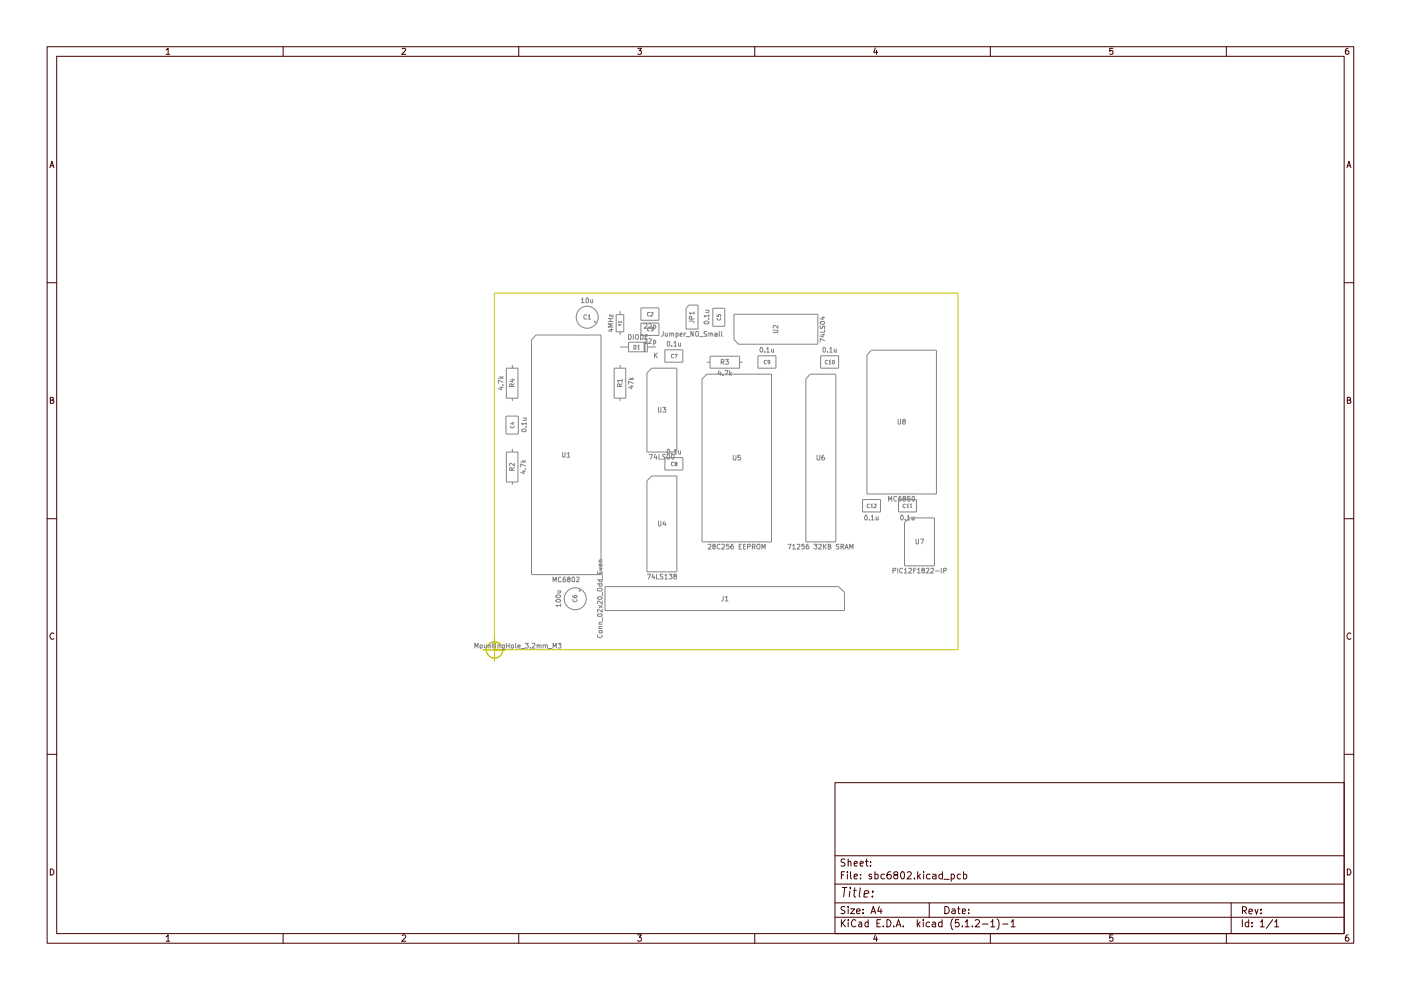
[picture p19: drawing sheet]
<svg xmlns="http://www.w3.org/2000/svg" width="297mm" height="210mm" viewBox="0 0 297 210" stroke-linecap="round" stroke-linejoin="round" font-family="sans-serif">
<g fill="none" stroke="#480000" stroke-width=".21">
<path d="M10 9.9h277v190.1h-277zM12 11.9h273v186.1h-273zM35.2 10.6l.4-.4v1.3M35.2 11.5h.8M60 9.9v2M85.3 10.3l.5-.1 .2 .4-.8 .9h.8M110 9.9v2M135.2 10.2h.8l-.4 .6h.4v.6h-.8M160 9.9v2M185.6 10.2l-.3 .9h.8M185.8 10.7v.8M210 9.9v2"/>
<path d="M236 10.2h-.7v.6h.6l.1 .6h-.7M260 9.9v2M285.8 10.2l-.4 .1-.1 .2v.9a.42 .42 0 0 0 .6-.1 .42 .42 0 0 0-.1-.5h-.4l-.2 .2M10.6 35.6l.4-1.4 .4 1.4M10.7 35.1h.6M285.6 35.6l.4-1.4 .4 1.4M285.7 35.1h.6M10 59.9h2M285 59.9h2M10.7 84.8h.6v-.5l-.6-.1v1.3h.5l.2-.4-.3-.3M285.7 84.8h.6v-.5l-.6-.1v1.3h.5l.2-.4-.3-.3M10 110h2"/>
<path d="M285 110h2M11.4 134.4a.57 .57 0 0 0-.8 0 .57 .57 0 0 0 .1 .8l.3 .4 .4-.2M286.4 134.4a.57 .57 0 0 0-.8 0 .57 .57 0 0 0 .1 .8l.3 .4 .4-.2M10 159.9h2M285 159.9h2M177 165.9h108v32.1h-108zM10.7 184.2a.71 .71 0 0 1 .7 .5 .71 .71 0 0 1-.2 .8h-.5zM35.2 198.6l.4-.4v1.4M35.2 199.6h.8M60 198v2M85.3 198.4l.1-.2h.4l.2 .4-.8 1h.8M110 198v2"/>
<path d="M135.2 198.2h.8l-.4 .5 .4 .2v.5l-.3 .2h-.3l-.2-.2M160 198v2M177 194.5h108M177 191.4h108M177 187.5h108M177 181.4h108M178.4 195v1.5M178.4 185.5h.5M178.5 188.2h1.1M178.6 195.7l.6 .8M179.1 184.8h-.7v1.6M179.1 188.2l-.2 2"/>
<path d="M179.2 192.3l-.6-.1-.3 .3 .3 .5 .5 .1 .1 .4-.3 .2-.6-.1M179.2 182.2l-.6-.1-.3 .3 .3 .5h.3l.3 .3-.3 .4h-.6M179.2 195l-.8 .9M179.7 184.8v.2M179.7 185.3v1.1M179.8 195v.2M179.8 192.2v.2M179.8 182.8l.2-.2 .3 .1 .1 .9M179.8 182.1v1.5M179.8 192.7v1M179.8 195.5v1M180.2 188.8l-.2 1.4"/>
<path d="M180.3 188.2v.2M180.3 192.7h.9l-.9 1h.9M180.3 184.8v1.3l.3 .3M180.9 188.8h.8M181.1 185.8l.7-.1-.2-.4h-.3l-.2 .2v.6l.2 .3 .4-.1M181.1 183.1l.7-.1-.2-.4-.4 .1-.1 .7 .2 .2h.4M181.2 188.2l-.1 1.7 .4 .3M181.4 195.2l-.2-.2a.77 .77 0 0 0-.7 .7 .77 .77 0 0 0 .7 .8l.2-.2M181.6 193.2l.8-.1-.1-.3-.4-.1-.3 .3v.5l.3 .2 .4-.1M182.1 195.6h.5l.1 .9M182.4 183.1l.6-.1-.1-.4-.4 .1-.1 .7 .1 .2h.5M182.4 188.2l-.2 1.7 .2 .3"/>
<path d="M182.5 186.2v.2M182.5 185.4v.1M182.7 195.9h-.5l-.2 .3 .2 .3 .5-.1M183 193.5v.2M183 192.8v.2M183.2 189.5l1-.1-.1-.5-.5-.1-.3 .1v.3l-.1 .9h.7M183.5 182.6h.6M183.7 182.1v1.3l.4 .2M184.1 195.6l-.5-.1-.2 .3 .1 .6h.6M184.1 195v1.5M184.6 183.5v.1M184.6 182.7v.2"/>
<path d="M184.7 193.7l.5-1.5 .5 1.5M184.8 185.4l-.4-.1-.2 .2 .2 .3 .4 .1v.4h-.6M184.8 193.3h.7M185 190v.2M185 188.9v.3M185.5 185.4l.4-.1 .3 .2v.7l-.3 .2-.4-.1M185.5 184.8v1.6M185.6 198.2l-.3 .9h.8M185.8 198.6v1M185.9 195.7h.5M186.4 192.2l-.3 1h.9M186.7 195h-.8v1.5h.8"/>
<path d="M186.8 192.7v1M187.3 196.3v.2M187.5 185.4a.52 .52 0 0 0-.7 .2l.1 .7h.6M188 195a.77 .77 0 0 1 .9 .7 .77 .77 0 0 1-.9 .8zM188.8 184.8h-.3a1.04 1.04 0 0 0-.3 1.5h.6l.2-.6-.4-.3-.5 .1-.1 .2M189.5 196.3v.2M189.8 185.5l-.3-.4a.52 .52 0 0 1 .8-.1l-.1 .4-.5 .1a.48 .48 0 0 0-.1 .7 .48 .48 0 0 0 .7 0v-.6l-.2-.1M190 196.5l.5-1.5 .5 1.5M190.2 196.1h.6M191.3 184.8h.1a1 1 0 0 1 0 1.6l-.4-.4a.99 .99 0 0 1 .3-1.2zM191.5 196.3v.2M192.4 185l.6-.2 .2 .5-.9 1.1h.9"/>
<path d="M193.9 186.2v.2M194.5 195v1.5M194.6 184.8v1.6M194.6 195.9l.5 .6M194.7 185.8l.5 .6M195.1 195.5l-.6 .6M195.2 185.3l-.6 .6M195.7 195v.2M195.7 195.5v1M195.8 184.8v.2M195.8 185.3v1.1M197 191.4v3.1"/>
<path d="M197.1 195.6h-.6l-.2 .7a.52 .52 0 0 0 .8 .1M197.2 185.4l-.5-.1-.3 .3v.4l.3 .4 .5-.1M197.7 195.6h.6l.1 .9M197.8 185.4l.4-.1 .3 .2v.9M198.4 195.9h-.5l-.3 .3 .3 .3 .5-.1M198.5 185.7l-.8 .2 .3 .5 .5-.1M199.7 195.6h-.6l-.1 .7a.52 .52 0 0 0 .7 .1M199.7 195v1.5M199.8 185.4a.52 .52 0 0 0-.7 .2l.1 .7h.6M199.8 184.8v1.6M200.2 186.4h1.1M200.3 192.2a.78 .78 0 0 1 1 .8 .78 .78 0 0 1-1 .7z"/>
<path d="M201.7 185.4l.4-.1 .3 .3v.4l-.3 .4-.4-.1M201.7 185.3v1.6M201.8 192.8h.6l.1 .9M202 194.8a1.74 1.74 0 0 0 0 2.3M202.5 193.1h-.5l-.2 .3 .2 .3 .5-.1M203 192.7h.5M203.2 192.2v1.3l.3 .2M203.3 195h-.7l-.1 .7 .2-.1h.4l.3 .3v.4l-.3 .2h-.4l-.2-.2M203.6 185.4l-.4-.1-.3 .3v.4l.3 .4 .4-.1M204 193.2l.7-.1-.1-.3h-.6v.8h.6M204 196.3v.2M204.3 185.4l.4-.1 .3 .3-.1 .7h-.6"/>
<path d="M204.3 184.8v1.6M204.6 195.5l.5-.5v1.5M204.6 196.5h.9M205.4 193.5v.2M205.4 192.8v.2M206.2 196.3v.2M206.8 195.2l.5-.2 .4 .3-.1 .4-.8 .8h.9M208.3 195.9h1.2M210 198v2M210.1 195.5l.4-.5v1.5M210.1 196.5h.8M211.4 194.8a1.74 1.74 0 0 1 0 2.3"/>
<path d="M212.6 195.9h1.1M214.4 195.5l.4-.5v1.5M214.4 196.5h.8M236 198.2h-.7v.7l.2-.2 .5 .2-.1 .6-.4 .1-.2-.2M260 198v2M261 191.4v6.6M263.4 195v1.5M263.4 193.1l.7-.1 .2-.3-.1-.3-.3-.2h-.5v1.6M263.8 193.1l.5 .7M264.8 195.6h-.6l-.2 .7a.52 .52 0 0 0 .8 .1M264.8 195v1.5M264.8 193.3l.8-.1-.1-.4-.5-.1-.2 .3v.6l.2 .2 .5-.1"/>
<path d="M265.4 196.3v.2M265.4 195.6v.1M266.1 192.7l.3 1.1 .3-1.1M267.2 195.5l.4-.5v1.5M267.2 196.5h.9M267.3 193.6v.2M267.3 192.8v.2M269.8 195l-1.3 1.8M270.3 195.5l.4-.5v1.5M270.3 196.5h.8M285.7 184.2a.71 .71 0 0 1 .7 .5 .71 .71 0 0 1-.2 .8h-.5zM285.8 198.2l-.4 .2a.92 .92 0 0 0 .1 1.2h.2l.3-.3v-.3l-.3-.3h-.2l-.3 .3"/>
</g>
<g fill="none" stroke="#c2c200" stroke-width=".21">
<path d="M102.3 137.8h5M104.8 137.8h98.3v-75.7h-98.3l.1 78.2"/>
<circle cx="104.9" cy="137.8" r="1.74"/>
</g>
<g fill="none" stroke="#848484" stroke-width=".21">
<path d="M106 79.8l.4 .4M106.7 79.8l-.4 .3M107.4 78.1h2.4v6.3h-2.4zM108.6 77.4v.7M113.6 71h13.8v50.8h-14.7v-49.7zM123.3 63.5l.2-.3v1M123.3 64.2h.6M124.4 66.8l-.4-.1-.2 .3v.5l.2 .1h.4M124.5 63.2a.53 .53 0 0 1 .3 .5 .53 .53 0 0 1-.4 .5l-.2-.6zM124.7 67.1l.3-.4v.9M124.7 67.6h.5M125.2 63.5v.6h.4"/>
<path d="M125.6 63.5v.7M126 68.2h.4M126.2 68v.5M128.9 68.2h1.1M128.9 67.6h1.1M129.3 69.8h.7M129.5 67.6v.6M129.6 69.7v.6l-.7-.2M130 68.7h-1.1l.8 .3-.8 .3h1.1M130 66.7v.5l-.7-.5v.5M130.2 78.1h2.5v6.3h-2.5zM130.6 66.7h1.6v3.7h-1.6z"/>
<path d="M131.1 68.7l.3 .2-.3 .2M131.4 68.9h.4M131.5 73.6h1.8M131.5 66v.7M131.5 70.4v.6M131.5 77.4v.7M131.8 68.3h-.7l.2 .2M131.8 68v.5M133.3 71h.4a.58 .58 0 0 1 .1 .6 .58 .58 0 0 1-.5 .4zM133.3 72.6h3.9v2h-3.9zM134.3 71v1M134.4 73.2l.4 .1v.6l-.2 .1h-.2z"/>
<path d="M134.8 71h.5a.67 .67 0 0 1-.2 1h-.1a.67 .67 0 0 1-.2-1zM135.2 73.4l.2-.2v.8M135.2 74h.4M135.8 71h.4a.58 .58 0 0 1 .2 .6 .58 .58 0 0 1-.6 .4zM135.9 65.3h3.8v2.6h-3.8zM135.9 68.5h3.8v2.6h-3.8zM136.6 71.9h.6v.3l-.6 .6h.6M136.6 68.7l.1-.1 .5 .1v.4l-.6 .5h.6M136.6 72.6v2M136.7 72.6v2M136.8 71.4h.4M137.2 71h-.4v1h.4"/>
<path d="M137.2 73.6h1.9M137.6 71.9h.5v.3l-.6 .6h.6M137.6 68.7l.1-.1h.2l.2 .1v.4l-.6 .5h.6M137.7 66.3h-.3l-.1 .1v.4l.2 .2 .2-.1M137.7 69.5l-.2-.1-.2 .2 .1 .5h.3M138 69.4h.5l-.3 .3h.2l.1 .4h-.5M138 66.3h.4l.1 .1-.5 .6h.5M138.2 78.1h5.3v17.7h-6.3v-16.7zM138.6 72.7h.4l-.1-.6h-.3v1.1M138.6 69l.3-.1 .1 .2v.4l-.4 .1M138.6 68.9v1M138.8 74.8v1.1"/>
<path d="M138.9 75.3l.5 .6M139.4 74.8l-.6 .6M140.6 70.3v.7l-.1 .3h-.3M141 74.2h3.8v2.6h-3.8zM141.1 70.6v.7l.4-.1M141.5 70.6v.7M141.6 72.4l.4 .2v.6l-.2 .2-.3-.2v-.6zM142 70.7l.2-.1 .2 .2v.5M142 70.6v.7M142.4 73.3v.1M142.4 70.8l.2-.2 .2 .2v.5M142.8 75.2l-.3-.1-.1 .2v.4l.2 .2 .2-.1"/>
<path d="M142.9 72.7l.3-.3v1M142.9 73.4h.5M143 75.1h.6l-.4 .8M143.3 70.7h.5v.5l-.5 .1M143.3 70.6v1M143.8 72.7v.5l.2 .2 .3-.1M144.2 71l.4-.1-.1-.3-.3 .1v.6h.4M144.3 72.7v.7M145 70.6v.7M145.4 70.6l-.4 .3M145.5 71.4h.7M146 64.7h2v5.1h-2.5v-4.4z"/>
<path d="M146.1 68.1h.8l.3 .4M146.6 67.6v-.5h-.4l-.1 .5h1.1M147 70.3v1l-.5-1v1M147.2 66.4h-1.1l.3 .2M147.2 66.1v.5M147.7 70.3l.4 .1-.1 .9h-.4l-.1-.2v-.7zM148.3 71.4h.8M149.3 68.3a.7 .7 0 0 1 1-.1v.4l-.2 .1h-.6zM149.6 65.8h.7M149.9 70.4h-.6l.1 .3a.42 .42 0 0 1 .4 .6h-.5M149.9 76.8h.6M149.9 79.3h13.7v35.6h-14.8v-34.6z"/>
<path d="M150.2 67.6h.1M150.2 65.8v.5h-.6M150.3 70.7l.2-.1 .2 .2v.5M150.3 67h-1l.3 .2M150.3 66.7v.5M150.3 70.6v.7M150.5 75.5h6.3v2.6h-6.3zM150.7 70.8l.1-.2 .3 .2v.5M151.1 65.4h2.6v3.8h-2.6zM151.6 70.7l.3-.1 .2 .2v.5h-.5v-.3l.5-.1M152 66.7v.4h.4v-.4l.4 .1-.1 .3M152.1 67.4l-.1 .2 .2 .3h.4l.2-.2-.1-.3"/>
<path d="M152.5 70.3v.8l.2 .2M152.5 78.6l-.3 .6h.7M152.7 78.9v.7M152.9 76.8h.4l.2-.2v-.3l-.6-.1v1M153 70.3v.8l.2 .2M153.2 76.8l.3 .4M153.2 79.5v.1M153.7 78.6h.6l-.4 1M153.8 76.2h.6l-.3 .4 .3 .1v.4h-.6M154.7 78.6v1M154.8 79.2l.3 .4M155.1 78.9l-.4 .4"/>
<path d="M155.6 66.6h17.8v6.4h-16.9l-.9-1zM156.8 76.8h.7M160.7 75.4h3.8v2.7h-3.8zM161.2 73.7h.2a.55 .55 0 0 1 .3 .5 .55 .55 0 0 1-.3 .5l-.3-.4zM162.1 74.6v.1M162.5 76.5a.36 .36 0 0 0-.5 .2 .36 .36 0 0 0 .3 .5l.2-.1M162.6 74l.2-.3v1M162.6 74.7h.6M163.2 76.8h-.4l.1-.4 .3 .1v.5l-.3 .2M163.6 74v.6h.4M163.9 70h.9l.1 .2-.1 .3h-.9M164 74v.7"/>
<path d="M164.9 69v.6l-.6-.6h-.3v.5M171.8 79.3h5.4v35.6h-6.3v-34.6zM173.9 69.1v.5h.4l.1-.4 .3-.1 .1 .1v.5M173.9 68.3l.2-.1h.6l.1 .1a.47 .47 0 0 1-.4 .5 .47 .47 0 0 1-.5-.5zM174 75.4h3.8v2.7h-3.8zM174.2 71h.6M174.2 67.3h.6M174.5 70.8v.7l-.7-.3M174.5 67.1v.6l-.7-.1M174.7 73.7l.3 .1v.7l-.2 .2-.3-.2v-.7zM174.8 72.2l-.9-.4v.7M174.8 69.9v.5h-.9"/>
<path d="M175.4 74.6v.1M175.5 76.5l-.4-.1a.38 .38 0 0 0-.1 .5 .38 .38 0 0 0 .5 .2M175.7 76.6l.3-.2v.8M175.7 77.2h.5M175.9 74l.3-.3v1M175.9 74.7h.5M176.6 76.4h.2l.1 .2v.4l-.2 .2-.2-.2zM176.9 74v.5l.1 .2 .3-.1M177.3 74v.7M184.7 74.3h13.8v30.4h-14.7v-29.4zM105.7 80.2h1M106 82.1h.7"/>
<path d="M106.3 82v.6l-.6-.2M106.6 81.6h.1M106.7 81l-1-.4v.7M107.3 88.2h2.6v3.8h-2.6zM107.4 95.8h2.4v6.4h-2.4zM108.2 90.3l.2 .4h.4l.2-.2-.1-.2M108.4 80.5h.7M108.5 89.6h.5M108.5 82v-.6h-.3l-.2 .6h1.1M108.5 99.7v-.5l-.3-.1-.2 .6h1.1M108.6 84.4v.6M108.6 95.2v.6"/>
<path d="M108.7 80.3v.7l-.7-.2M108.8 89.5v.5l-.6-.2M109.1 98.2v.6l-.8-.6-.3 .2 .1 .4M109.1 81.4l-.6 .3M109.1 99.1l-.6 .4M110.4 98h1M110.6 91.2a.56 .56 0 0 1 .5-.3 .56 .56 0 0 1 .5 .4l-.2 .2h-.7zM110.7 99.9h.7M110.7 97.6l.5 .4M110.9 88.6h.7M111.1 99.8v.6l-.7-.2M111.3 99.4h.1"/>
<path d="M111.4 98.8l-1-.4v.7M111.4 97.6l-.4 .3M111.5 90.5h.1M111.5 88.6l.1 .4-.2 .2h-.5M111.6 89.8h-1l.3 .3M111.6 89.6v.5M119.3 95.9v1h.2h.3v-1M120.2 96.2l.4-.3v1M120.2 96.9h.6M131.4 82v-.6h-.3l-.2 .6h1M131.5 84.4v.6M131.9 80.7h-1l.2 .3"/>
<path d="M131.9 81.4l-.5 .3M131.9 80.4v.6M133.3 80.4h1M133.6 81.9h.7M133.6 80.1l.4 .3M133.9 81.8v.6l-.6-.3M134.3 81.3l-1-.4v.5M134.3 80.1l-.4 .2M137.7 96.4h.6l-.4 1M138.9 96.3l-.2 .7h.6M139.2 96.7v.7M139.6 86.4l.1 1 .4-.1v-.9"/>
<path d="M139.7 96.4v1h.5M140.5 86.4h.6l-.3 .4 .3 .1v.4h-.6M141 97h3.8v2.7h-3.8zM141.1 96.4h-.6v.1v.3l.6 .3a.36 .36 0 0 1-.6 .2M141.5 96.4h.1a.52 .52 0 0 1 .4 .4 .52 .52 0 0 1-.4 .6l-.2-.5zM141.6 95.2l.4 .2v.7l-.2 .2-.3-.2v-.7zM142.4 96.2v.1M142.5 96.4h.3l.1 .1v.6l-.2 .3-.4-.5zM142.8 98.1l-.3-.1-.1 .2v.4l.2 .2 .2-.1M142.9 95.6l.3-.4v1.1M142.9 96.3h.5M143.2 98.3l-.1-.2 .4-.1 .1 .2-.5 .2 .1 .4 .4-.2-.2-.3"/>
<path d="M143.8 95.6v.5l.2 .2 .3-.1M144.3 95.6v.7M155.4 96.5l.1 1h.5v-1M157 96.5h-.5v.5l.4-.1 .2 .5-.2 .1h-.4M173.2 96.5l.1 1h.4l.1-.1v-.9M174.7 96.5l-.5 .3v.7h.5l.1-.1-.1-.5h-.4l-.1 .2M190.4 88.9l.1 1 .4-.1v-.9M191.6 89.3l-.3-.1 .3-.3 .3 .1v.2a.47 .47 0 0 0-.4 .2 .47 .47 0 0 0-.1 .5l.5-.1v-.3l-.1-.2M108.6 102.2v.6M127 119.1h.7M127.6 119.6l.1 .3-.2 .2h-.3l-.2-.4 .3-.2v.6M127.7 118.7h-.5l-.2 .2 .1 .2"/>
<path d="M138.2 100.9h5.3v20.3h-6.3v-19.3zM139.6 110.5l.1 1 .4-.1v-.9M140.8 110.5l-.3 .7h.7M141.1 110.8v.7M150.1 115.5h.6v.3l-.6 .6h.6M151.3 115.8l-.2-.1v-.2l.5-.1v.3l-.5 .2v.4l.2 .1 .3-.1v-.4l-.1-.1M152.7 115.5l-.5-.1-.1 .3v.5l.3 .2 .3-.1M153.1 115.5l.4-.1 .1 .4-.6 .6h.6M154.5 115.4h-.5v.4a.35 .35 0 0 1 .5 0 .35 .35 0 0 1 0 .5 .35 .35 0 0 1-.5 0M155.4 115.4h-.3l-.2 .4 .2 .6 .3-.1 .1-.3-.1-.3h-.3l-.2 .3M156.7 115.8h.4M157.2 115.4h-.5v1h.5"/>
<path d="M157.6 115.8h.4M158.1 115.4h-.5v1h.5M158.5 115.9l.6-.1v-.3l-.6-.1v1M159.5 115.9h.4l.2-.2-.1-.3h-.5v1M159.8 115.9l.3 .5M160.6 115.4h.4l.1 .2v.6l-.4 .2a.66 .66 0 0 1-.1-1zM161.5 116.4v-1l.4 .7 .3-.7v1M167 115.4h.7l-.4 1M168.1 115.7l.2-.3v1M168.1 116.4h.6M169 115.5l.5-.1 .1 .2-.6 .8h.6M170.5 115.4h-.5v.4h.5v.5h-.5"/>
<path d="M171.4 115.4h-.3l-.2 .3v.6a.35 .35 0 0 0 .5 0 .35 .35 0 0 0 0-.5 .35 .35 0 0 0-.5 0v.2M172.6 115.4h.6l-.3 .3 .3 .3-.1 .3h-.5M173.6 115.5l.5-.1 .1 .2-.6 .8h.6M174.6 115.4v1M174.8 115.8l.4 .6M175.2 115.4l-.6 .6M175.6 115.8h.4l.1-.3-.5-.1v1l.5-.1 .1-.2-.3-.3M177.9 115.4h-.5v.4l.3 .1 .2 .3-.2 .2-.4-.1M178.3 115.9l.6-.2-.1-.3h-.5v1M178.6 115.9l.3 .5M179.2 116.4l.3-1 .3 1M179.2 116.1h.5"/>
<path d="M180.2 116.4v-1l.3 .7 .3-.7v1M182.9 105.9h3.8v2.6h-3.8zM183.6 109.2a.53 .53 0 0 1 .3 .6 .53 .53 0 0 1-.4 .4l-.2-.6zM184.3 110.2h.1M184.4 107l-.4-.1-.1 .2v.4l.2 .2 .3-.1M184.6 107.1l.3-.2v.8M184.6 107.7h.4M184.7 109.6l.3-.4v1M184.7 110.2h.6M185.4 107l.3-.1 .1 .2-.5 .6h.5M185.8 109.6v.6h.4M186.2 109.6v.6"/>
<path d="M188.4 106.3v-1.1l.3 .7 .4-.7v1.1M190.1 105.3l-.4-.1a.52 .52 0 0 0-.2 .7 .52 .52 0 0 0 .6 .3M190.5 105.9h3.8v2.6h-3.8zM191 105.2h-.3l-.2 .5 .1 .5a.32 .32 0 0 0 .4-.1 .32 .32 0 0 0 0-.4 .32 .32 0 0 0-.4 0l-.1 .1M191.2 109.2a.53 .53 0 0 1 .3 .6 .53 .53 0 0 1-.4 .4l-.2-.6zM191.6 105.7l-.2-.2 .1-.3h.4l.1 .3-.6 .3 .2 .5h.3l.1-.3-.1-.3M191.9 110.2h.1M192 107l-.4-.1-.1 .2v.4l.2 .2 .3-.1M192.2 107.1l.3-.2v.8M192.2 107.7h.5M192.4 109.6l.2-.4v1M192.4 110.2h.6"/>
<path d="M192.8 109.8h5.3v10.2h-6.3v-9.2zM193 105.2h-.6v.5h.6v.5h-.6M193 107.1l.2-.2v.8M193 107.7h.4M193.4 109.6v.6h.4M193.5 105.2h.3l.1 .2v.6l-.2 .3-.3-.3zM193.8 109.6v.6M194.2 114.3l.1 1 .4-.1v-.9M195.2 114.3h.6l-.4 1M100.7 137.4v-1l.3 .7 .3-.7v1M101.8 136.8l.4-.1 .1 .5-.2 .2-.3-.1zM102.7 136.7v.5l.2 .2 .2-.1"/>
<path d="M103.1 136.7v.7M103.6 136.8l.4-.1 .1 .7M103.6 136.7v.7M104.4 136.7h.3M104.5 136.4v.8l.2 .2M105.1 136.4v.1M105.1 136.7v.7M105.6 136.8l.3-.1 .1 .7M105.6 136.7v.7M106.9 137.3h-.4v-.6h.4v.8l-.2 .3-.2-.1M107.4 136.4v1M107.4 136.9h.5"/>
<path d="M107.9 136.4v1M108.5 136.7l.4 .1v.5h-.4zM109.3 136.4v.8l.2 .2M109.8 137.1l.5-.1-.1-.3h-.4v.6h.4M110.5 137.5h.8M111.3 136.4h.7l-.3 .3 .3 .3-.1 .3h-.6M112.4 137.3v.1M112.9 136.5l.5-.1 .1 .3-.7 .7h.7M113.9 136.8l.3-.1 .1 .7M113.9 136.7v.7M114.3 136.9v-.2h.3l.1 .7M115.1 136.8l.5-.1 .1 .7"/>
<path d="M115.1 136.7v.7M115.7 136.9v-.2h.3l.1 .7M116.2 137.5h.8M117.3 123.4v-1.1l.3 .8 .3-.8v1.1M117.3 137.4v-1l.3 .7 .3-.7v1M117.9 127.2a.58 .58 0 0 1 1 .2 .58 .58 0 0 1-1-.1zM117.9 126.2h.8l.2 .3a.58 .58 0 0 1-1-.1zM118.2 125.3h.7M118.4 136.4h.6l-.4 .3 .4 .3-.1 .3h-.5M118.8 125.3l.1 .3-.2 .1h-.5M118.9 128.4h-1l.3 .2M118.9 128v.6"/>
<path d="M119 122.4a.52 .52 0 0 0-.6 .3 .52 .52 0 0 0 .1 .7l.5-.1M119.9 122.3h-.3a.82 .82 0 0 0-.1 1.1h.4l.1-.5-.1-.1h-.4l-.1 .1M120.5 122.8l-.2-.2 .1-.2 .3-.1 .2 .3-.1 .2-.4 .1v.5h.4l.1-.4-.2-.2M121.4 126.3l.1 .3 .7 .1 .1-.1v-.4h-.5v.4l.1 .1M121.5 127.1l-.1 .2 .3 .3h.4l.2-.3v-.2M121.5 122.3l.3 .3v.8h-.4l-.2-.4zM122.3 122.4h.5v.4l-.6 .6h.6M122.7 125.2h.4M122.9 125v.5M126.7 124.9l.1-.2h.7l.2 .4-.2 .2h-.7zM126.7 121.2v.5h1v-.5M126.7 123.8h1"/>
<path d="M126.7 122.9h1M126.7 134.6a.45 .45 0 0 0 .5 .6 .45 .45 0 0 0 .4-.6M126.7 130.2a.58 .58 0 0 1 1 .3 .58 .58 0 0 1-1-.1zM126.7 126.6a.58 .58 0 0 1 1 .2 .58 .58 0 0 1-1-.1zM127 120.4l.7 .2-.7 .3M127 133.3h.7M127 132.3h.7M127 128.4l.7 .5M127.1 133.7h.5v.5h-.5zM127.1 123.8v.5h.5v-.5M127.1 122.9v.5h.5v-.5M127.2 121.3v.4"/>
<path d="M127.7 132.8h-.6v.5M127.7 131.9h-.5l-.2 .2 .1 .2M127.7 129.2v.6l-.8-.6-.2 .2v.4M127.7 127.4v.7l-.8-.7-.2 .2v.4M127.7 128.4l-.7 .5M127.8 121.9v.8M127.8 125.6v.7M127.8 130.9v.8M128.3 124.4h49.5l1.3 1.2v3.9h-50.8zM137.2 121.8h.7l-.4 1M138.4 121.7l-.1 .7h.6M138.7 122.1v.7"/>
<path d="M139.2 121.8v1h.5M140.5 121.8h-.5a.44 .44 0 0 0 .1 .4 .44 .44 0 0 0 .4 .1v.4h-.5M141 122l.2-.2v1M141 122.8h.5M141.8 121.8h.7l-.3 .3a.34 .34 0 0 1 .3 .3 .34 .34 0 0 1-.3 .4l-.4-.1M143 122.2l-.2-.2 .1-.2h.4l.1 .2-.6 .3 .2 .5h.3l.1-.3-.1-.3M153.3 126.4v.9l-.3 .1M153.8 126.7l.3-.3v1M153.8 127.4h.5M189.3 121l.5-.1v-.4h-.5v1M190.3 120.5v1M191.3 120.6l-.4-.1-.1 .2v.5l.3 .3 .2-.1"/>
<path d="M191.8 120.7l.2-.2v1M191.8 121.5h.5M192.7 120.6l.4-.1 .2 .2-.7 .8h.7M193.7 120.9h.4M194.1 120.5h-.4v1M194.5 120.7l.3-.2v1M194.5 121.5h.6M195.7 120.9l-.3-.3 .2-.1h.3l.1 .3-.6 .3 .3 .4 .3-.1v-.4l-.2-.1M196.4 120.6l.4-.1 .1 .4-.6 .6h.6M197.4 120.6l.5-.1 .1 .2-.7 .8h.7M198.4 121.1h.7M199.6 120.5v1"/>
<path d="M200.1 121h.4l.2-.2-.1-.3h-.5v1"/>
<circle cx="124.5" cy="67.3" r="2.33"/>
<circle cx="122" cy="127" r="2.33"/>
</g>
</svg>
